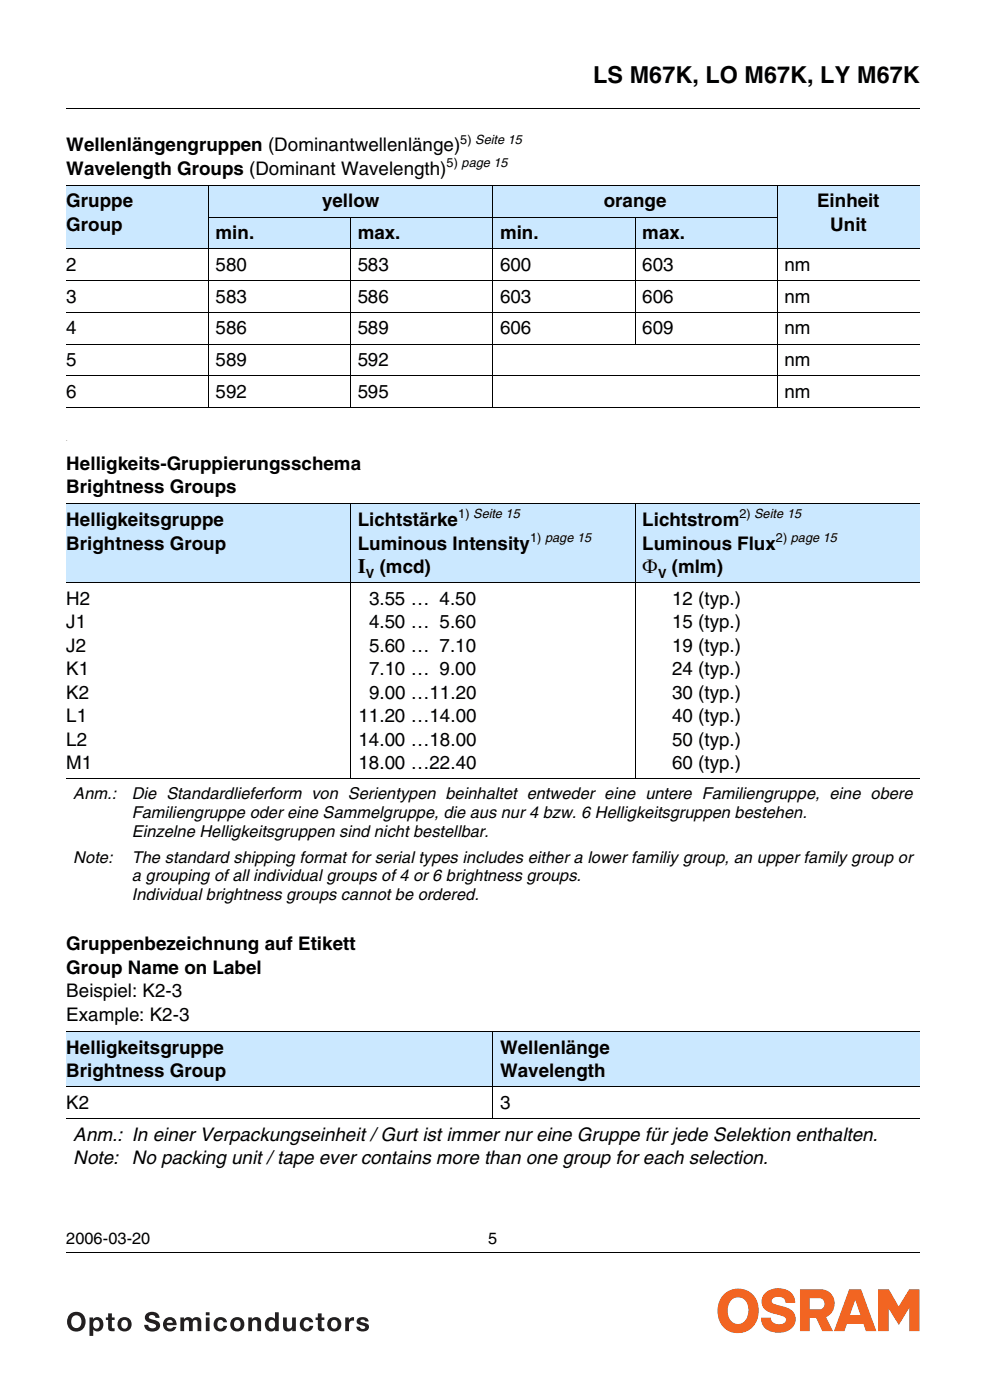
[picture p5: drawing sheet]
<svg xmlns="http://www.w3.org/2000/svg" width="207mm" height="294mm" viewBox="0 0 207 294" stroke-linecap="round" stroke-linejoin="round" font-family="sans-serif">
<defs><g id="words">
<text font-size="4.9" x="124.6" y="17.4">LS M67K, LO M67K, LY M67K</text>
<g font-size="4.3">
<text x="75.1" y="120.4">I</text>
<text x="134.9" y="120.4">Φ</text>
</g>
<g font-size="4">
<text x="15.4" y="239.7">Anm.: In einer Verpackungseinheit / Gurt ist immer nur eine Gruppe für jede Selektion enthalten.</text>
<text x="15.4" y="244.6">Note: No packing unit / tape ever contains more than one group for each selection.</text>
</g>
<g font-size="3.9">
<text x="13.9" y="31.7">Wellenlängengruppen (Dominantwellenlänge)</text>
<text x="13.9" y="36.7">Wavelength Groups (Dominant Wavelength)</text>
<text x="13.9" y="43.6">Gruppe</text>
<text x="67.6" y="43.6">yellow</text>
<text x="126.8" y="43.6">orange</text>
<text x="171.6" y="43.6">Einheit</text>
<text x="13.9" y="48.6">Group</text>
<text x="45.3" y="50.2">min.</text>
<text x="75.1" y="50.2">max.</text>
<text x="105" y="50.2">min.</text>
<text x="134.9" y="50.2">max.</text>
<text x="174.4" y="48.6">Unit</text>
<text x="13.9" y="56.9">2</text>
<text x="45.3" y="56.9">580</text>
<text x="75.1" y="56.9">583</text>
<text x="105" y="56.9">600</text>
<text x="134.9" y="56.9">603</text>
<text x="164.7" y="56.9">nm</text>
<text x="13.9" y="63.6">3</text>
<text x="45.3" y="63.6">583</text>
<text x="75.1" y="63.6">586</text>
<text x="105" y="63.6">603</text>
<text x="134.9" y="63.6">606</text>
<text x="164.7" y="63.6">nm</text>
<text x="13.9" y="70.3">4</text>
<text x="45.3" y="70.3">586</text>
<text x="75.1" y="70.3">589</text>
<text x="105" y="70.3">606</text>
<text x="134.9" y="70.3">609</text>
<text x="164.7" y="70.3">nm</text>
<text x="13.9" y="76.9">5</text>
<text x="45.3" y="76.9">589</text>
<text x="75.1" y="76.9">592</text>
<text x="164.7" y="76.9">nm</text>
<text x="13.9" y="83.6">6</text>
<text x="45.3" y="83.6">592</text>
<text x="75.1" y="83.6">595</text>
<text x="164.7" y="83.6">nm</text>
<text x="13.9" y="98.7">Helligkeits-Gruppierungsschema</text>
<text x="13.9" y="103.6">Brightness Groups</text>
<text x="13.9" y="110.5">Helligkeitsgruppe</text>
<text x="75.1" y="110.5">Lichtstärke</text>
<text x="134.9" y="110.5">Lichtstrom</text>
<text x="13.9" y="115.5">Brightness Group</text>
<text x="75.1" y="115.5">Luminous Intensity</text>
<text x="134.9" y="115.5">Luminous Flux</text>
<text x="79.7" y="120.4">(mcd)</text>
<text x="141.1" y="120.4">(mlm)</text>
<text x="13.9" y="127.1">H2</text>
<text x="13.9" y="132">J1</text>
<text x="77.5" y="127.1">3.55 … 4.50</text>
<text x="77.5" y="132">4.50 … 5.60</text>
<text x="141.2" y="127.1">12 (typ.)</text>
<text x="141.2" y="132">15 (typ.)</text>
<text x="13.9" y="136.9">J2</text>
<text x="77.5" y="136.9">5.60 … 7.10</text>
<text x="141.2" y="136.9">19 (typ.)</text>
<text x="13.9" y="141.9">K1</text>
<text x="77.5" y="141.9">7.10 … 9.00</text>
<text x="141.2" y="141.9">24 (typ.)</text>
<text x="13.9" y="146.8">K2</text>
<text x="77.5" y="146.8">9.00 …11.20</text>
<text x="141.2" y="146.8">30 (typ.)</text>
<text x="13.9" y="151.8">L1</text>
<text x="75.3" y="151.8">11.20 …14.00</text>
<text x="141.2" y="151.8">40 (typ.)</text>
<text x="13.9" y="156.7">L2</text>
<text x="13.9" y="161.6">M1</text>
<text x="75.3" y="156.7">14.00 …18.00</text>
<text x="75.3" y="161.6">18.00 …22.40</text>
<text x="141.2" y="156.7">50 (typ.)</text>
<text x="141.2" y="161.6">60 (typ.)</text>
<text x="13.9" y="199.7">Gruppenbezeichnung auf Etikett</text>
<text x="13.9" y="204.6">Group Name on Label</text>
<text x="13.9" y="209.5">Beispiel: K2-3</text>
<text x="13.9" y="214.5">Example: K2-3</text>
<text x="13.9" y="221.4">Helligkeitsgruppe</text>
<text x="105" y="221.4">Wellenlänge</text>
<text x="13.9" y="226.4">Brightness Group</text>
<text x="105" y="226.4">Wavelength</text>
<text x="13.9" y="233">K2</text>
<text x="105" y="233">3</text>
</g>
<g font-size="3.5">
<text x="15.4" y="168">Anm.:</text>
<text x="27.7" y="168">Die Standardlieferform von Serientypen beinhaltet entweder eine untere Familiengruppe, eine obere</text>
<text x="27.7" y="171.9">Familiengruppe oder eine Sammelgruppe, die aus nur 4 bzw. 6 Helligkeitsgruppen bestehen.</text>
<text x="27.7" y="175.9">Einzelne Helligkeitsgruppen sind nicht bestellbar.</text>
<text x="15.4" y="181.3">Note:</text>
<text x="27.7" y="181.3">The standard shipping format for serial types includes either a lower familiy group, an upper family group or</text>
<text x="27.7" y="185.3">a grouping of all individual groups of 4 or 6 brightness groups.</text>
<text x="27.7" y="189.2">Individual brightness groups cannot be ordered.</text>
</g>
<g font-size="3.4">
<text x="13.9" y="261.5">2006-03-20</text>
<text x="102.6" y="261.5">5</text>
</g>
<g font-size="2.7">
<text x="93.8" y="35.1">5) page 15</text>
<text x="96.7" y="30.2">5) Seite 15</text>
<text x="96.2" y="108.9">1) Seite 15</text>
<text x="111.4" y="113.9">1) page 15</text>
<text x="155.3" y="108.9">2) Seite 15</text>
<text x="163" y="113.9">2) page 15</text>
<text x="76.8" y="121.4">V</text>
<text x="138.2" y="121.4">V</text>
</g>
<text font-size="1" x="13.9" y="92.8">.</text>
</g></defs>
<path d="M13.8 22.8l.1 .1zM13.8 263.2l.1 .2z" fill="#000"/>
<path d="M13.9 22.9h179.3M13.9 263.3h179.3" fill="none" stroke="#000" stroke-width=".21"/>
<path d="M13.9 270.7h179.3v10.4h-179.3z" fill="#fff"/>
<g fill="#f26522">
<path d="M160.6 271.8a4.2 4.2 0 0 1 6 .3l.2 .6 .2 1.1-2-.1a1.6 1.6 0 0 0-1.2-1.2 1.6 1.6 0 0 0-1.6 .5v.7l.3 .3 1.2 .4a4.3 4.3 0 0 1 3.3 1.9 2.87 2.87 0 0 1-2.7 3.7 3.5 3.5 0 0 1-4.4-2.5l-.1-.6h2.1a1.77 1.77 0 0 0 2.8 1.2 .78 .78 0 0 0-.1-1.4l-1.2-.4a5.5 5.5 0 0 1-2.9-1.2 2.46 2.46 0 0 1 .1-3.3z"/>
<path d="M184.4 271h2.3l2 3.6 2.2-3.6h2.2v8.7h-2.1v-4.9l-2.2 3.7-2.2-3.5v4.7h-2.2z"/>
</g>
<g fill="#f26522">
<path d="M178.3 271h2.6l3.2 8.7h-2.2l-.6-1.5h-3.4l-.5 1.5h-2.3zM179.6 273.2l-1.1 3.2h2.2z" fill-rule="evenodd"/>
<path d="M168 271h4.5a3 3 0 0 1 2.8 2.5 3 3 0 0 1-1.8 3.3l1.5 2.9h-2.3l-1.3-2.8h-1.3v2.8h-2.1zM170 272.8h2.1a1.19 1.19 0 0 1 1.1 1.2 1.19 1.19 0 0 1-1 1.2h-2.2z" fill-rule="evenodd"/>
<path d="M152.2 271.9a5.1 5.1 0 0 0 .5 7.7 4.4 4.4 0 0 0 6.6-4.1 4.3 4.3 0 0 0-2.3-4.3 4.3 4.3 0 0 0-4.8 .7zM153.5 273.3a2.12 2.12 0 0 1 2.4-.5 2.12 2.12 0 0 1 1.3 2.1 2.72 2.72 0 0 1-2.2 3.3 2.63 2.63 0 0 1-2.1-3.3l.3-1.1z" fill-rule="evenodd"/>
</g>
<g fill="#231f20">
<path d="M22.7 276h.8v.9h.6v.5h-.6v1.6l.6 .1v.6l-.5 .1a.71 .71 0 0 1-.9-.7v-1.7h-.5v-.5h.5z"/>
<path d="M30.7 276.1a1.64 1.64 0 0 1 2.8 .9h-.9a.72 .72 0 0 0-.6-.6 .72 .72 0 0 0-.7 .4l.2 .3 .9 .3a1.18 1.18 0 0 1 1.2 1.1 1.18 1.18 0 0 1-1 1.3 1.67 1.67 0 0 1-2.3-1.4h.8a.87 .87 0 0 0 .8 .7 .87 .87 0 0 0 .9-.4 1.22 1.22 0 0 0-1.2-.7 1.13 1.13 0 0 1-1.1-.7 1.13 1.13 0 0 1 .2-1.2z"/>
<path d="M37.9 276.9h.7v.4a1.03 1.03 0 0 1 1.8 0 1.04 1.04 0 0 1 1.1-.5 1.04 1.04 0 0 1 .8 1v1.9h-.8v-1.6a.54 .54 0 0 0-.5-.7 .54 .54 0 0 0-.5 .7v1.6h-.8v-1.6a.51 .51 0 0 0-.3-.7 .51 .51 0 0 0-.7 .3v2h-.8z"/>
<path d="M45.4 277.1a1.41 1.41 0 0 1 2.3 .8h-.8a.67 .67 0 0 0-.9-.5 .67 .67 0 0 0-.4 .9 .67 .67 0 0 0 .5 .9 .67 .67 0 0 0 .8-.6h.8a1.47 1.47 0 0 1-2.1 1.1 1.47 1.47 0 0 1-.5-2.3z"/>
<path d="M52.1 276.9h.8v.4a1.06 1.06 0 0 1 1.2-.4 1.06 1.06 0 0 1 .7 1.1v1.7h-.8v-1.6a.56 .56 0 0 0-.4-.7 .56 .56 0 0 0-.6 .5l-.1 1.8h-.8z"/>
<path d="M59.4 276.9h.8v1.6a.56 .56 0 0 0 .4 .7 .56 .56 0 0 0 .7-.5v-1.8h.8v2.8h-.7v-.4a1.06 1.06 0 0 1-1.3 .5 1.06 1.06 0 0 1-.7-1.2z"/>
<path d="M63.5 277.1a1.41 1.41 0 0 1 2.3 .8h-.8a.67 .67 0 0 0-.9-.5 .67 .67 0 0 0-.4 .9 .67 .67 0 0 0 .5 .9 .67 .67 0 0 0 .8-.6h.8a1.47 1.47 0 0 1-2.1 1.1 1.47 1.47 0 0 1-.5-2.3z"/>
<path d="M66.8 276h.7v.9h.6v.5h-.6l.1 1.6 .5 .1v.6l-.4 .1a.71 .71 0 0 1-.9-.7v-1.7h-.5v-.5h.5z"/>
<path d="M72.5 276.9h.8v.5a.97 .97 0 0 1 1.1-.6v.8l-.2-.1a.78 .78 0 0 0-.9 .9v1.3h-.8z"/>
<path d="M75.2 277.1a1.42 1.42 0 0 1 2.2 .6h-.7a.53 .53 0 0 0-.5-.4 .53 .53 0 0 0-.5 .3l.3 .3 .6 .1a.89 .89 0 0 1 .9 .9 .89 .89 0 0 1-.9 .9h-.4a1.18 1.18 0 0 1-1.4-1h.8a.53 .53 0 0 0 .5 .5 .53 .53 0 0 0 .5-.5l-.8-.3a.81 .81 0 0 1-.8-.5 .81 .81 0 0 1 .2-.9z"/>
<path d="M15.3 276.7a1.17 1.17 0 0 1 1.5 0 1.17 1.17 0 0 1 .3 1.5 1.08 1.08 0 0 1-1.3 .9 1.08 1.08 0 0 1-.8-1.3zM14.6 276.3a2.07 2.07 0 0 0-.2 2.7 2.07 2.07 0 0 0 2.7 .6 2.06 2.06 0 0 0 .5-3 2.06 2.06 0 0 0-3-.3z"/>
<path d="M19.7 277.7a.7 .7 0 0 1 .9-.2 .7 .7 0 0 1 .3 .8 .71 .71 0 0 1-.7 .9 .71 .71 0 0 1-.6-.9zM18.8 276.9v3.9h.8v-1.4a1.22 1.22 0 0 0 1.5 .3 1.22 1.22 0 0 0 .6-1.4 1.25 1.25 0 0 0-.6-1.4 1.25 1.25 0 0 0-1.6 .3v-.3z"/>
<path d="M25.6 277.7a.71 .71 0 0 1 .9-.2 .71 .71 0 0 1 .4 .8 .72 .72 0 0 1-.7 .9 .72 .72 0 0 1-.7-.9zM24.7 278.3a1.52 1.52 0 0 0 3 0 1.52 1.52 0 0 0-3 0z"/>
<path d="M35.2 277.6a.64 .64 0 0 1 .7-.2 .64 .64 0 0 1 .4 .6h-1.3zM34.8 277.1a1.49 1.49 0 0 0-.1 2.4 1.49 1.49 0 0 0 2.3-.6h-.7a.7 .7 0 0 1-.8 .3 .7 .7 0 0 1-.5-.7h2.1a1.44 1.44 0 0 0-.7-1.5 1.44 1.44 0 0 0-1.6 .1z"/>
<path d="M43.2 276.9h.8v2.8h-.8zM43.2 275.8h.8v.6h-.8z"/>
<path d="M49.3 277.7a.71 .71 0 0 1 .9-.2 .71 .71 0 0 1 .3 .8 .72 .72 0 0 1-.7 .9 .72 .72 0 0 1-.7-.9zM48.4 278.3a1.52 1.52 0 0 0 3 0 1.52 1.52 0 0 0-3 0z"/>
<path d="M56.6 277.7a.7 .7 0 0 1 .8-.2 .7 .7 0 0 1 .4 .8 .72 .72 0 0 1-.7 .9 .72 .72 0 0 1-.7-.9zM56.1 277.1a1.5 1.5 0 0 0-.4 1.8 1.5 1.5 0 0 0 1.7 .8l.4-.3v.3h.7v-3.9h-.7v1.4l-.4-.3a1.21 1.21 0 0 0-1.3 .2z"/>
<path d="M69.7 277.7a.71 .71 0 0 1 .8-.2 .71 .71 0 0 1 .4 .8 .72 .72 0 0 1-.7 .9 .72 .72 0 0 1-.7-.9zM68.7 278.3a1.55 1.55 0 0 0 3.1 0 1.55 1.55 0 0 0-3.1 0z"/>
</g>
<g fill="#cbe8ff">
<path d="M13.9 39h29.9v13.3h-29.9z"/>
<path d="M43.8 39h59.7v6.7h-59.7z"/>
<path d="M103.5 39h59.8v6.7h-59.8z"/>
<path d="M163.3 39h29.9v13.3h-29.9z"/>
<path d="M43.8 45.7h29.8v6.6h-29.8z"/>
<path d="M73.6 45.7h29.9v6.6h-29.9z"/>
<path d="M103.5 45.7h29.9v6.6h-29.9z"/>
<path d="M133.4 45.7h29.9v6.6h-29.9z"/>
<path d="M13.9 105.9h59.7v16.6h-59.7z"/>
<path d="M73.6 105.9h59.8v16.6h-59.8z"/>
<path d="M133.4 105.9h59.8v16.6h-59.8z"/>
<path d="M13.9 216.8h89.6v11.6h-89.6z"/>
<path d="M103.5 216.8h89.7v11.6h-89.7z"/>
</g>
<g fill="none" stroke="#000" stroke-width=".21">
<path d="M13.9 39h179.3M43.8 38.9v46.8M103.5 38.9v46.8M163.3 38.9v46.8M13.9 52.3h179.3M13.9 59h179.3M43.7 45.7h119.6M73.6 45.6v40.1M133.4 45.6v26.8M13.9 65.7h179.3M13.9 72.3h179.3M13.9 79h179.3"/>
<path d="M13.9 85.7h179.3M13.9 105.9h179.3M73.6 105.8v58M133.4 105.8v58M13.9 122.5h179.3M13.9 163.7h179.3M13.9 216.8h179.3M103.5 216.7v18.5M13.9 228.4h179.3M13.9 235.1h179.3"/>
</g>
<use href="#words"/>
</svg>
